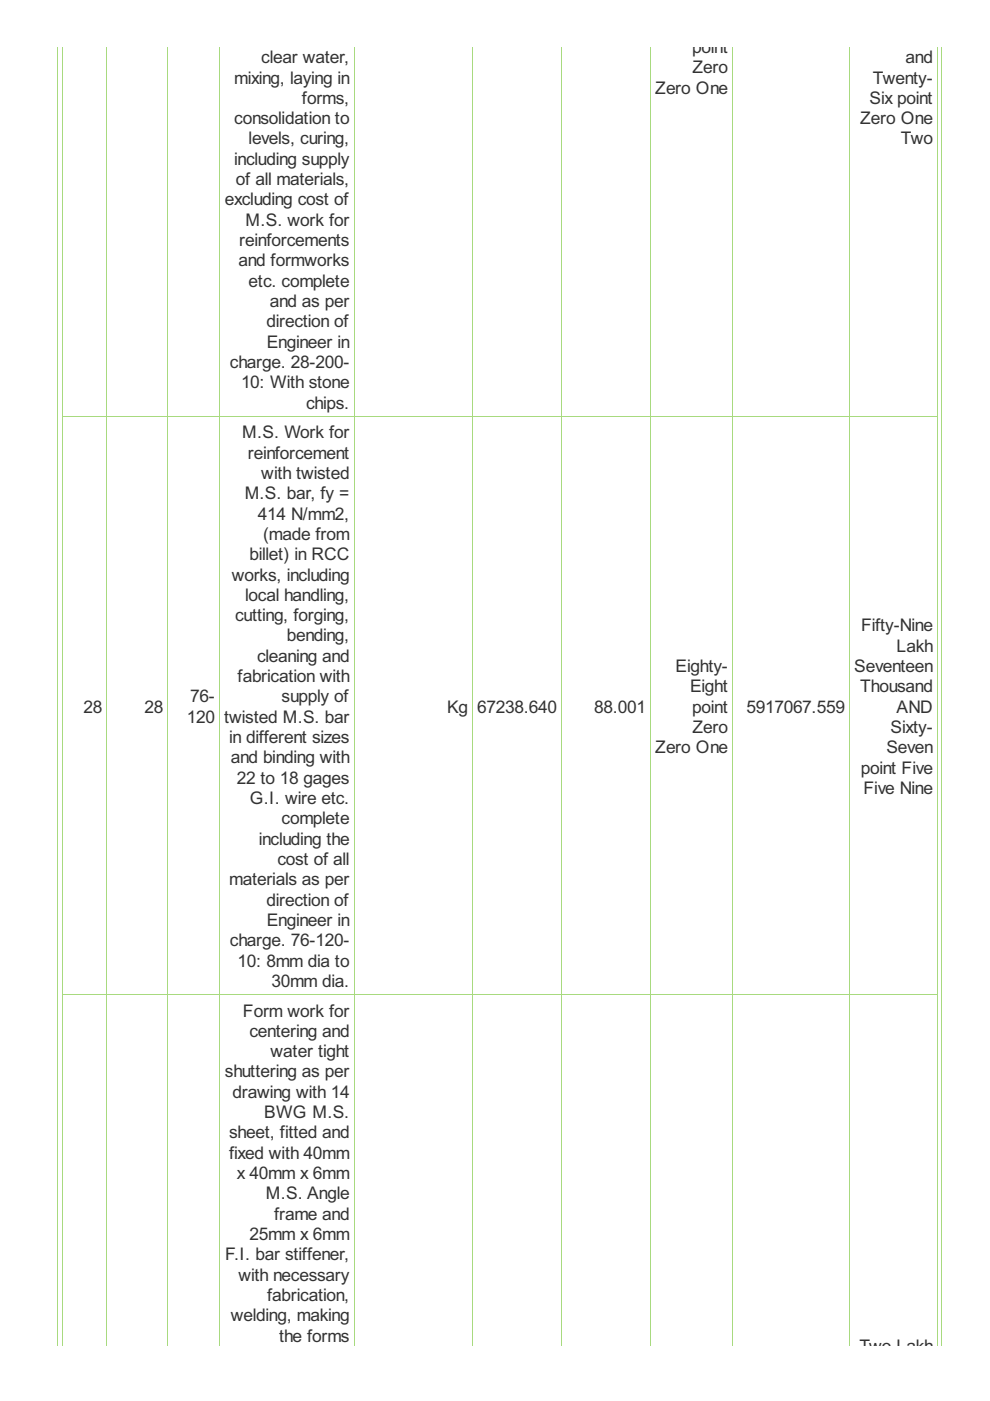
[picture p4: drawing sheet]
<svg xmlns="http://www.w3.org/2000/svg" width="210mm" height="297mm" viewBox="0 0 210 297" stroke-linecap="round" stroke-linejoin="round" font-family="sans-serif">
<defs><g id="words">
<g font-size="4.1" fill="#333">
<text x="146.8" y="11.2">point</text>
<text x="49.7" y="17.7">mixing, laying in</text>
<text x="55.4" y="13.4">clear water,</text>
<text x="146.8" y="15.6">Zero</text>
<text x="185.1" y="17.7">Twenty-</text>
<text x="192" y="13.4">and</text>
<text x="64" y="22">forms,</text>
<text x="138.9" y="19.9">Zero One</text>
<text x="184.4" y="22">Six point</text>
<text x="49.7" y="26.3">consolidation to</text>
<text x="182.4" y="26.3">Zero One</text>
<text x="49.7" y="34.9">including supply</text>
<text x="52.7" y="30.6">levels, curing,</text>
<text x="191" y="30.6">Two</text>
<text x="50" y="39.3">of all materials,</text>
<text x="47.7" y="43.6">excluding cost of</text>
<text x="52.1" y="47.9">M.S. work for</text>
<text x="50.7" y="52.2">reinforcements</text>
<text x="50.6" y="56.5">and formworks</text>
<text x="52.7" y="60.8">etc. complete</text>
<text x="57.2" y="65.1">and as per</text>
<text x="56.5" y="69.4">direction of</text>
<text x="56.5" y="73.7">Engineer in</text>
<text x="48.8" y="78">charge. 28-200-</text>
<text x="51.1" y="82.3">10: With stone</text>
<text x="64.9" y="86.6">chips.</text>
<text x="51.3" y="92.9">M.S. Work for</text>
<text x="52.5" y="97.2">reinforcement</text>
<text x="55.4" y="101.5">with twisted</text>
<text x="51.9" y="105.8">M.S. bar, fy =</text>
<text x="54.7" y="110.2">414 N/mm2,</text>
<text x="52.9" y="118.8">billet) in RCC</text>
<text x="55.8" y="114.5">(made from</text>
<text x="49.1" y="123.1">works, including</text>
<text x="49.8" y="131.7">cutting, forging,</text>
<text x="52" y="127.4">local handling,</text>
<text x="60.8" y="136">bending,</text>
<text x="182.6" y="133.8">Fifty-Nine</text>
<text x="54.5" y="140.3">cleaning and</text>
<text x="143.2" y="142.5">Eighty-</text>
<text x="181.1" y="142.5">Seventeen</text>
<text x="190.1" y="138.2">Lakh</text>
<text x="40.3" y="148.9">76-</text>
<text x="50.4" y="144.6">fabrication with</text>
<text x="59.7" y="148.9">supply of</text>
<text x="146.3" y="146.8">Eight</text>
<text x="182.4" y="146.8">Thousand</text>
<text x="17.7" y="151.1">28</text>
<text x="30.6" y="151.1">28</text>
<text x="39.6" y="153.2">120</text>
<text x="47.5" y="153.2">twisted M.S. bar</text>
<text x="94.8" y="151.1">Kg</text>
<text x="101.2" y="151.1">67238.640</text>
<text x="126" y="151.1">88.001</text>
<text x="146.8" y="151.1">point</text>
<text x="146.8" y="155.4">Zero</text>
<text x="158.3" y="151.1">5917067.559</text>
<text x="188.8" y="155.4">Sixty-</text>
<text x="190.1" y="151.1">AND</text>
<text x="48.6" y="157.5">in different sizes</text>
<text x="48.9" y="161.9">and binding with</text>
<text x="138.9" y="159.7">Zero One</text>
<text x="187.9" y="159.7">Seven</text>
<text x="50.2" y="166.2">22 to 18 gages</text>
<text x="182.5" y="164">point Five</text>
<text x="53" y="170.5">G.I. wire etc.</text>
<text x="183.1" y="168.3">Five Nine</text>
<text x="54.9" y="179.1">including the</text>
<text x="59.7" y="174.8">complete</text>
<text x="58.8" y="183.4">cost of all</text>
<text x="48.6" y="187.7">materials as per</text>
<text x="56.5" y="192">direction of</text>
<text x="56.5" y="196.3">Engineer in</text>
<text x="48.8" y="200.6">charge. 76-120-</text>
<text x="50.4" y="204.9">10: 8mm dia to</text>
<text x="57.6" y="209.2">30mm dia.</text>
<text x="51.5" y="215.5">Form work for</text>
<text x="52.9" y="219.8">centering and</text>
<text x="57.4" y="224.1">water tight</text>
<text x="47.7" y="228.4">shuttering as per</text>
<text x="49.3" y="232.8">drawing with 14</text>
<text x="56" y="237.1">BWG M.S.</text>
<text x="48.6" y="241.4">sheet, fitted and</text>
<text x="48.6" y="245.7">fixed with 40mm</text>
<text x="50.2" y="250">x 40mm x 6mm</text>
<text x="56.4" y="254.3">M.S. Angle</text>
<text x="52.9" y="262.9">25mm x 6mm</text>
<text x="58.1" y="258.6">frame and</text>
<text x="47.7" y="267.2">F.I. bar stiffener,</text>
<text x="50.6" y="271.5">with necessary</text>
<text x="56.7" y="275.8">fabrication,</text>
<text x="48.9" y="280.1">welding, making</text>
<text x="59.2" y="284.5">the forms</text>
<text x="182.2" y="286.6">Two Lakh</text>
</g>
</g></defs>
<g fill="none" stroke="#a8da7f" stroke-width=".21">
<path d="M12.2 9.9v275.5M13.3 9.9v275.5M22.6 9.9v275.5M35.6 9.9v275.5M46.5 9.9v275.5M75.1 9.9v275.5M100.2 9.9v275.5M119 9.9v275.5M137.9 9.9v275.5M155.3 9.9v275.5M180.1 9.9v275.5M198.7 9.9v275.5"/>
<path d="M199.6 9.9v275.5M13.2 88.3h185.6M13.2 210.9h185.6"/>
</g>
<use href="#words"/>
</svg>
